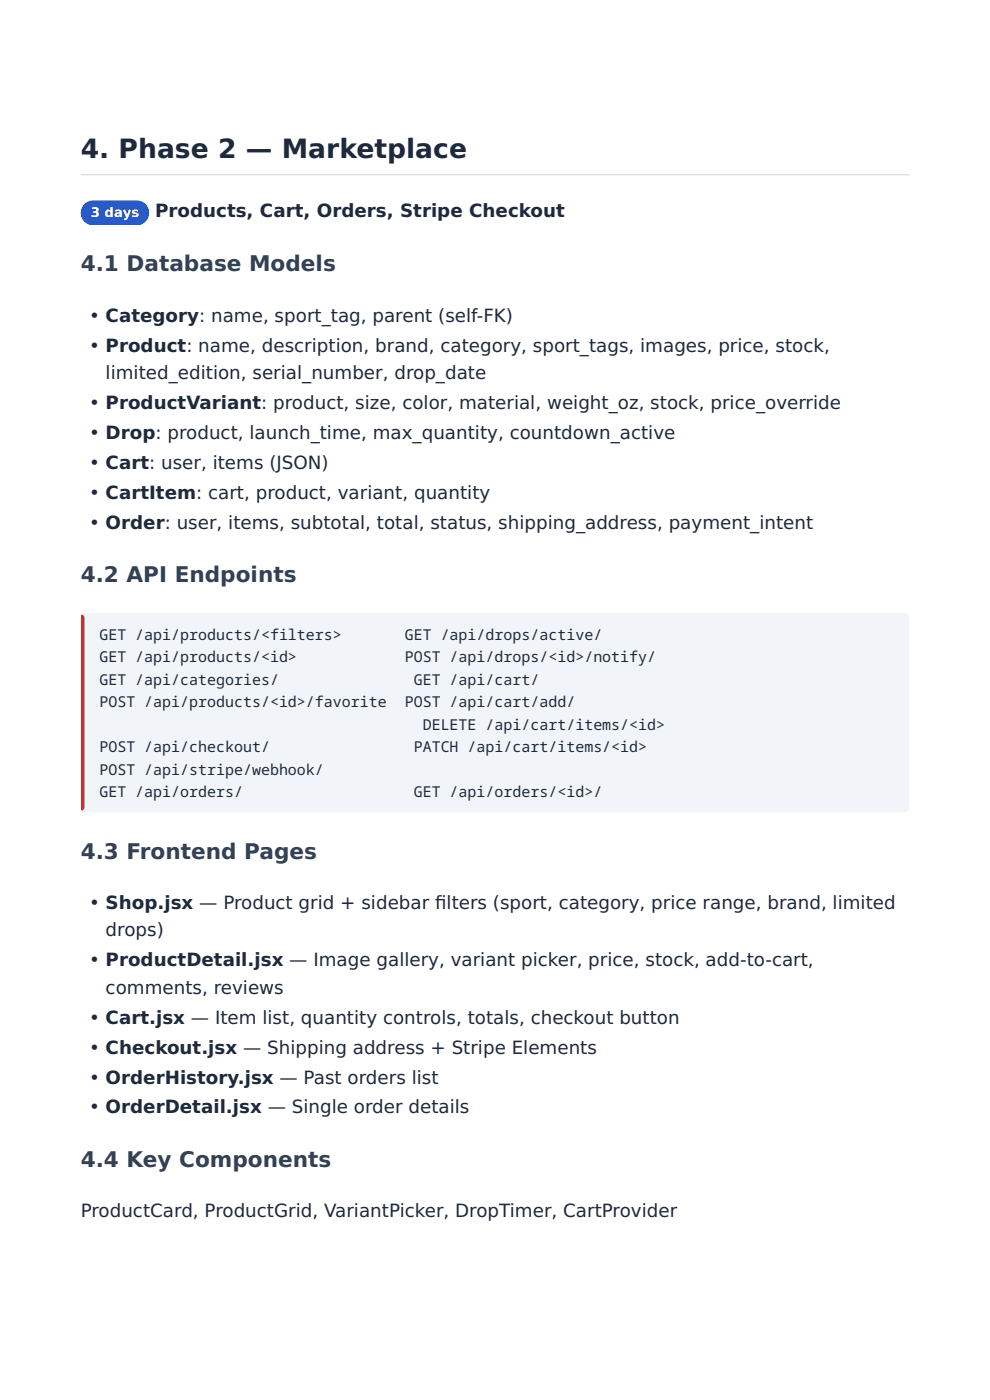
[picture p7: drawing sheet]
<svg xmlns="http://www.w3.org/2000/svg" width="210mm" height="297mm" viewBox="0 0 210 297" stroke-linecap="round" stroke-linejoin="round" font-family="sans-serif">
<defs><g id="words">
<text font-size="5.6" fill="#1e293b" x="17.1" y="33.6">4. Phase 2 — Marketplace</text>
<g font-size="4.6" fill="#334155">
<text x="17.1" y="57.6">4.1 Database Models</text>
<text x="17.1" y="123.6">4.2 API Endpoints</text>
<text x="17.1" y="182.1">4.3 Frontend Pages</text>
<text x="17.1" y="247.6">4.4 Key Components</text>
</g>
<g font-size="3.9" fill="#1e293b">
<text x="32.9" y="46.1">Products, Cart, Orders, Stripe Checkout</text>
<text x="18.9" y="68.3">• Category: name, sport_tag, parent (self-FK)</text>
<text x="18.9" y="74.6">• Product: name, description, brand, category, sport_tags, images, price, stock,</text>
<text x="22.4" y="80.5">limited_edition, serial_number, drop_date</text>
<text x="18.9" y="86.8">• ProductVariant: product, size, color, material, weight_oz, stock, price_override</text>
<text x="18.9" y="93.2">• Drop: product, launch_time, max_quantity, countdown_active</text>
<text x="18.9" y="99.5">• Cart: user, items (JSON)</text>
<text x="18.9" y="105.9">• CartItem: cart, product, variant, quantity</text>
<text x="18.9" y="112.2">• Order: user, items, subtotal, total, status, shipping_address, payment_intent</text>
<text x="18.9" y="192.8">• Shop.jsx — Product grid + sidebar f</text>
<text x="92.3" y="192.8">ilters (sport, category, price range, brand, limited</text>
<text x="22.4" y="198.6">drops)</text>
<text x="18.9" y="205">• ProductDetail.jsx — Image gallery, variant picker, price, stock, add-to-cart,</text>
<text x="22.4" y="210.8">comments, reviews</text>
<text x="18.9" y="217.2">• Cart.jsx — Item list, quantity controls, totals, checkout button</text>
<text x="18.9" y="223.5">• Checkout.jsx — Shipping address + Stripe Elements</text>
<text x="18.9" y="229.9">• OrderHistory.jsx — Past orders list</text>
<text x="18.9" y="236.2">• OrderDetail.jsx — Single order details</text>
<text x="17.1" y="258.3">ProductCard, ProductGrid, VariantPicker, DropTimer, CartProvider</text>
</g>
<g font-size="3.2" fill="#1e293b">
<text x="21.1" y="135.7">GET /api/products/&lt;filters&gt;</text>
<text x="85.9" y="135.7">GET /api/drops/active/</text>
<text x="21.1" y="140.5">GET /api/products/&lt;id&gt;</text>
<text x="85.9" y="140.5">POST /api/drops/&lt;id&gt;/notify/</text>
<text x="21.1" y="145.3">GET /api/categories/</text>
<text x="87.8" y="145.3">GET /api/cart/</text>
<text x="21.1" y="150">POST /api/products/&lt;id&gt;/favorite</text>
<text x="85.9" y="150">POST /api/cart/add/</text>
<text x="89.7" y="154.8">DELETE /api/cart/items/&lt;id&gt;</text>
<text x="21.1" y="159.5">POST /api/checkout/</text>
<text x="87.8" y="159.5">PATCH /api/cart/items/&lt;id&gt;</text>
<text x="21.1" y="164.3">POST /api/stripe/webhook/</text>
<text x="21.1" y="169.1">GET /api/orders/</text>
<text x="87.8" y="169.1">GET /api/orders/&lt;id&gt;/</text>
</g>
<text font-size="2.8" fill="#fff" x="19.2" y="46.1">3 days</text>
</g></defs>
<path d="M17.1 36.9h175.8zM17.1 36.9h175.8v.3h-175.8z" fill-rule="evenodd" fill="#ddd"/>
<path d="M17.1 130h175.8v42.3h-175.8z" fill="#f1f5f9"/>
<path d="M18.1 130.1l.1-.1v42.3l-.2-.3-.1-.7v-40.2zM17.3 130.4l.5-.3 .4-.1v42.3a1.06 1.06 0 0 1-1.1-1v-40.2z" fill-rule="evenodd" fill="#dc2626"/>
<path d="M17.1 42.5h14.6v5.3h-14.6z" fill="#2563eb"/>
<use href="#words"/>
</svg>
